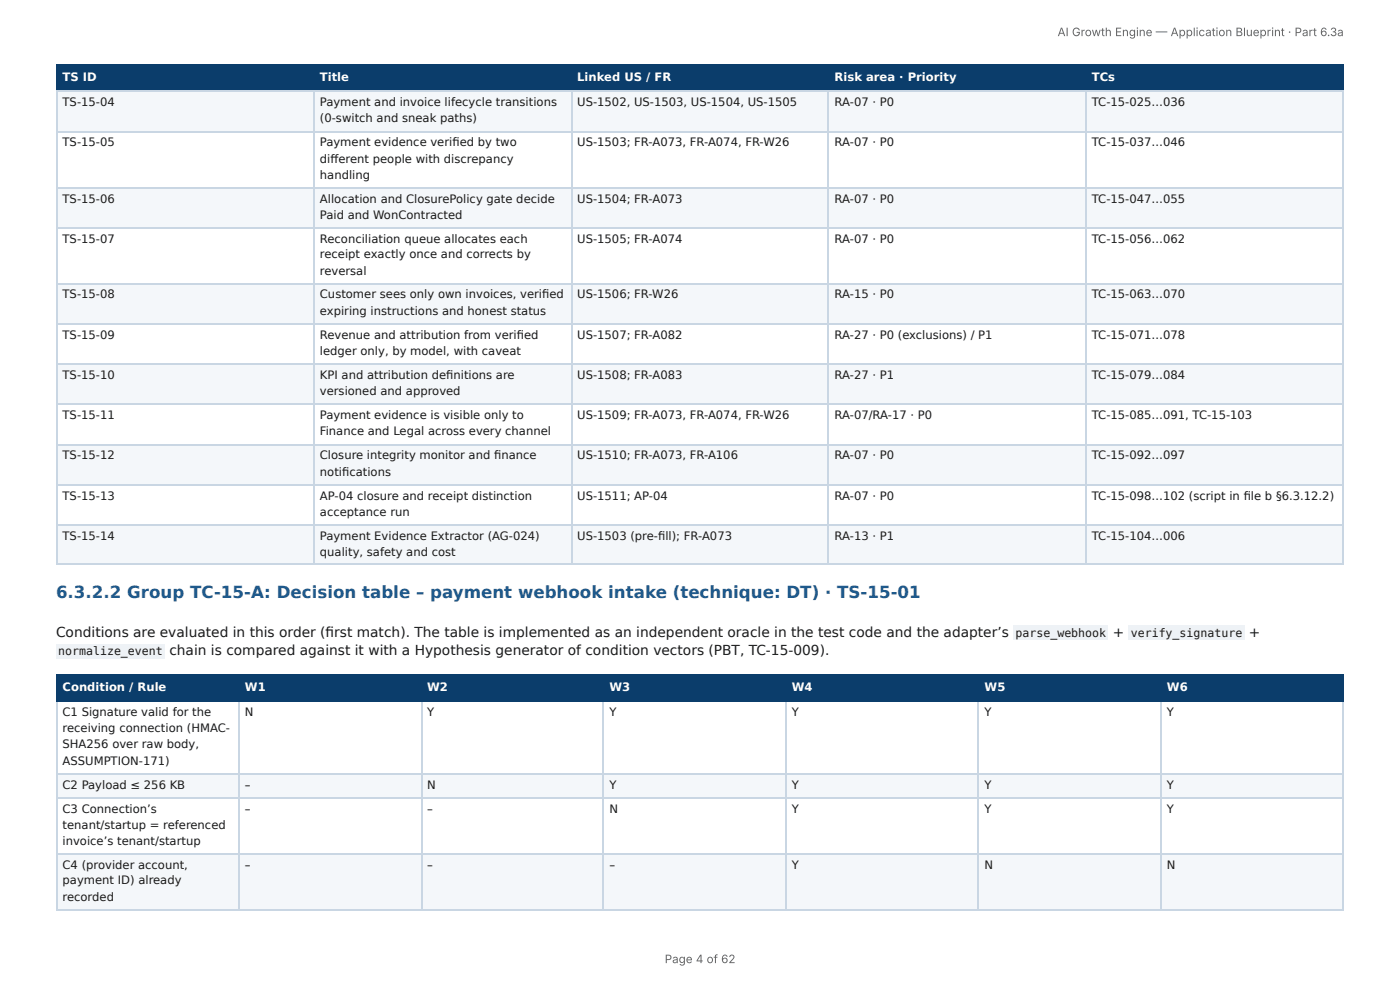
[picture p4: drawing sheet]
<svg xmlns="http://www.w3.org/2000/svg" width="297mm" height="210mm" viewBox="0 0 297 210" stroke-linecap="round" stroke-linejoin="round" font-family="sans-serif">
<defs><g id="words">
<text font-size="3.5" fill="#1f5a8c" x="11.9" y="127.1">6.3.2.2 Group TC-15-A: Decision table – payment webhook intake (technique: DT) · TS-15-01</text>
<g font-size="2.9" fill="#1a1a1a">
<text x="11.9" y="135.2">Conditions are evaluated in this order (fi rst match). The table is implemented as an independent oracle in the test code and the adapter’s</text>
<text x="236.3" y="135.2">+</text>
<text x="265.3" y="135.2">+</text>
<text x="36" y="139.1">chain is compared against it with a Hypothesis generator of condition vectors (PBT, TC-15-009).</text>
</g>
<g font-size="2.5" fill="#666">
<text x="224.6" y="7.7">AI Growth Engine — Application Blueprint · Part 6.3a</text>
<text x="141.2" y="204.5">Page 4 of 62</text>
</g>
<g font-size="2.5" fill="#fff">
<text x="13.3" y="17.2">TS ID</text>
<text x="67.9" y="17.2">Title</text>
<text x="122.6" y="17.2">Linked US / FR</text>
<text x="177.3" y="17.2">Risk area · Priority</text>
<text x="231.9" y="17.2">TCs</text>
<text x="13.3" y="146.7">Condition / Rule</text>
<text x="52" y="146.7">W1</text>
<text x="90.7" y="146.7">W2</text>
<text x="129.5" y="146.7">W3</text>
<text x="168.2" y="146.7">W4</text>
<text x="209.1" y="146.7">W5</text>
<text x="247.9" y="146.7">W6</text>
</g>
<g font-size="2.5" fill="#1a1a1a">
<text x="13.3" y="22.5">TS-15-04</text>
<text x="67.9" y="22.5">Payment and invoice lifecycle transitions</text>
<text x="122.6" y="22.5">US-1502, US-1503, US-1504, US-1505</text>
<text x="177.3" y="22.5">RA-07 · P0</text>
<text x="231.9" y="22.5">TC-15-025…036</text>
<text x="67.9" y="26">(0-switch and sneak paths)</text>
<text x="13.3" y="31.1">TS-15-05</text>
<text x="67.9" y="31.1">Payment evidence verifi ed by two</text>
<text x="67.9" y="34.5">diff erent people with discrepancy</text>
<text x="122.6" y="31.1">US-1503; FR-A073, FR-A074, FR-W26</text>
<text x="177.3" y="31.1">RA-07 · P0</text>
<text x="231.9" y="31.1">TC-15-037…046</text>
<text x="67.9" y="38">handling</text>
<text x="13.3" y="43.1">TS-15-06</text>
<text x="67.9" y="43.1">Allocation and ClosurePolicy gate decide</text>
<text x="67.9" y="46.5">Paid and WonContracted</text>
<text x="122.6" y="43.1">US-1504; FR-A073</text>
<text x="177.3" y="43.1">RA-07 · P0</text>
<text x="231.9" y="43.1">TC-15-047…055</text>
<text x="13.3" y="51.6">TS-15-07</text>
<text x="67.9" y="51.6">Reconciliation queue allocates each</text>
<text x="122.6" y="51.6">US-1505; FR-A074</text>
<text x="177.3" y="51.6">RA-07 · P0</text>
<text x="231.9" y="51.6">TC-15-056…062</text>
<text x="67.9" y="54.8">receipt exactly once and corrects by</text>
<text x="67.9" y="58.3">reversal</text>
<text x="13.3" y="63.4">TS-15-08</text>
<text x="67.9" y="63.4">Customer sees only own invoices, verifi ed</text>
<text x="122.6" y="63.4">US-1506; FR-W26</text>
<text x="177.3" y="63.4">RA-15 · P0</text>
<text x="231.9" y="63.4">TC-15-063…070</text>
<text x="13.3" y="71.9">TS-15-09</text>
<text x="67.9" y="66.8">expiring instructions and honest status</text>
<text x="67.9" y="71.9">Revenue and attribution from verifi ed</text>
<text x="122.6" y="71.9">US-1507; FR-A082</text>
<text x="177.3" y="71.9">RA-27 · P0 (exclusions) / P1</text>
<text x="231.9" y="71.9">TC-15-071…078</text>
<text x="67.9" y="75.4">ledger only, by model, with caveat</text>
<text x="13.3" y="80.5">TS-15-10</text>
<text x="67.9" y="80.5">KPI and attribution defi nitions are</text>
<text x="67.9" y="83.9">versioned and approved</text>
<text x="122.6" y="80.5">US-1508; FR-A083</text>
<text x="177.3" y="80.5">RA-27 · P1</text>
<text x="231.9" y="80.5">TC-15-079…084</text>
<text x="13.3" y="89">TS-15-11</text>
<text x="67.9" y="89">Payment evidence is visible only to</text>
<text x="122.6" y="89">US-1509; FR-A073, FR-A074, FR-W26</text>
<text x="177.3" y="89">RA-07/RA-17 · P0</text>
<text x="231.9" y="89">TC-15-085…091, TC-15-103</text>
<text x="67.9" y="92.5">Finance and Legal across every channel</text>
<text x="13.3" y="97.5">TS-15-12</text>
<text x="67.9" y="97.5">Closure integrity monitor and fi nance</text>
<text x="67.9" y="101">notifi cations</text>
<text x="122.6" y="97.5">US-1510; FR-A073, FR-A106</text>
<text x="177.3" y="97.5">RA-07 · P0</text>
<text x="231.9" y="97.5">TC-15-092…097</text>
<text x="13.3" y="106.1">TS-15-13</text>
<text x="67.9" y="106.1">AP-04 closure and receipt distinction</text>
<text x="122.6" y="106.1">US-1511; AP-04</text>
<text x="177.3" y="106.1">RA-07 · P0</text>
<text x="231.9" y="106.1">TC-15-098…102 (script in fi le b §6.3.12.2)</text>
<text x="67.9" y="109.5">acceptance run</text>
<text x="13.3" y="114.6">TS-15-14</text>
<text x="67.9" y="114.6">Payment Evidence Extractor (AG-024)</text>
<text x="67.9" y="118.1">quality, safety and cost</text>
<text x="122.6" y="114.6">US-1503 (pre-fi ll); FR-A073</text>
<text x="177.3" y="114.6">RA-13 · P1</text>
<text x="231.9" y="114.6">TC-15-104…006</text>
<text x="215.7" y="135.2">parse_webhook</text>
<text x="240.2" y="135.2">verify_signature</text>
<text x="12.4" y="139.1">normalize_event</text>
<text x="13.3" y="152">C1 Signature valid for the</text>
<text x="13.3" y="155.5">receiving connection (HMAC-</text>
<text x="52" y="152">N</text>
<text x="90.7" y="152">Y</text>
<text x="129.5" y="152">Y</text>
<text x="168.2" y="152">Y</text>
<text x="209.1" y="152">Y</text>
<text x="247.9" y="152">Y</text>
<text x="13.3" y="158.9">SHA256 over raw body,</text>
<text x="13.3" y="162.4">ASSUMPTION-171)</text>
<text x="13.3" y="167.5">C2 Payload ≤ 256 KB</text>
<text x="52" y="167.5">–</text>
<text x="90.7" y="167.5">N</text>
<text x="129.5" y="167.5">Y</text>
<text x="168.2" y="167.5">Y</text>
<text x="209.1" y="167.5">Y</text>
<text x="247.9" y="167.5">Y</text>
<text x="13.3" y="172.6">C3 Connection’s</text>
<text x="52" y="172.6">–</text>
<text x="90.7" y="172.6">–</text>
<text x="129.5" y="172.6">N</text>
<text x="168.2" y="172.6">Y</text>
<text x="209.1" y="172.6">Y</text>
<text x="247.9" y="172.6">Y</text>
<text x="13.3" y="176">tenant/startup = referenced</text>
<text x="13.3" y="179.5">invoice’s tenant/startup</text>
<text x="13.3" y="184.6">C4 (provider account,</text>
<text x="52" y="184.6">–</text>
<text x="90.7" y="184.6">–</text>
<text x="129.5" y="184.6">–</text>
<text x="168.2" y="184.6">Y</text>
<text x="209.1" y="184.6">N</text>
<text x="247.9" y="184.6">N</text>
<text x="13.3" y="187.8">payment ID) already</text>
<text x="13.3" y="191.3">recorded</text>
</g>
</g></defs>
<g fill="#0b3d6b">
<path d="M12.1 14h54.5v5.3h-54.5z"/>
<path d="M66.6 14h54.7v5.3h-54.7z"/>
<path d="M121.3 14h54.7v5.3h-54.7z"/>
<path d="M176 14h54.7v5.3h-54.7z"/>
<path d="M230.7 14h54.7v5.3h-54.7z"/>
</g>
<g fill="#f4f7fa">
<path d="M12.1 19.3h54.5v8.5h-54.5z"/>
<path d="M66.6 19.3h54.7v8.5h-54.7z"/>
<path d="M121.3 19.3h54.7v8.5h-54.7z"/>
<path d="M176 19.3h54.7v8.5h-54.7z"/>
<path d="M230.7 19.3h54.7v8.5h-54.7z"/>
<path d="M12.1 39.8h54.5v8.6h-54.5z"/>
<path d="M66.6 39.8h54.7v8.6h-54.7z"/>
<path d="M121.3 39.8h54.7v8.6h-54.7z"/>
<path d="M176 39.8h54.7v8.6h-54.7z"/>
<path d="M230.7 39.8h54.7v8.6h-54.7z"/>
<path d="M12.1 60.4h54.5v8.5h-54.5z"/>
<path d="M66.6 60.4h54.7v8.5h-54.7z"/>
<path d="M121.3 60.4h54.7v8.5h-54.7z"/>
<path d="M176 60.4h54.7v8.5h-54.7z"/>
<path d="M230.7 60.4h54.7v8.5h-54.7z"/>
<path d="M12.1 77.5h54.5v8.3h-54.5z"/>
<path d="M66.6 77.5h54.7v8.3h-54.7z"/>
<path d="M121.3 77.5h54.7v8.3h-54.7z"/>
<path d="M176 77.5h54.7v8.3h-54.7z"/>
<path d="M230.7 77.5h54.7v8.3h-54.7z"/>
<path d="M12.1 94.3h54.5v8.6h-54.5z"/>
<path d="M66.6 94.3h54.7v8.6h-54.7z"/>
<path d="M121.3 94.3h54.7v8.6h-54.7z"/>
<path d="M176 94.3h54.7v8.6h-54.7z"/>
<path d="M230.7 94.3h54.7v8.6h-54.7z"/>
<path d="M12.1 111.4h54.5v8.5h-54.5z"/>
<path d="M66.6 111.4h54.7v8.5h-54.7z"/>
<path d="M121.3 111.4h54.7v8.5h-54.7z"/>
<path d="M176 111.4h54.7v8.5h-54.7z"/>
<path d="M230.7 111.4h54.7v8.5h-54.7z"/>
</g>
<path d="M11.9 13.9h273.5M11.9 19.4h273.5M12 13.8v5.7M66.7 13.8v5.7M121.4 13.8v5.7M175.9 13.8v5.7M230.6 13.8v5.7" fill="none" stroke="#0b3d6b" stroke-width=".23"/>
<path d="M285.3 13.8v5.7" fill="none" stroke="#0b3d6b" stroke-width=".21"/>
<g fill="none" stroke="#c9d6e3" stroke-width=".23">
<path d="M11.9 19.4h273.5M12 19.5v100.4M66.7 19.5v100.4M121.4 19.5v100.4M175.9 19.5v100.4M230.6 19.5v100.4M11.9 28h273.5M11.9 40h273.5M11.9 48.5h273.5M11.9 60.3h273.5M11.9 68.8h273.5M11.9 77.3h273.5"/>
<path d="M11.9 85.9h273.5M11.9 94.4h273.5M11.9 103h273.5M11.9 111.5h273.5M11.9 119.8h273.5"/>
</g>
<path d="M285.3 19.5v100.4" fill="none" stroke="#c9d6e3" stroke-width=".21"/>
<g fill="#0b3d6b">
<path d="M12.1 143.5h38.6v5.5h-38.6z"/>
<path d="M50.7 143.5h38.8v5.5h-38.8z"/>
<path d="M89.5 143.5h38.7v5.5h-38.7z"/>
<path d="M128.2 143.5h38.8v5.5h-38.8z"/>
<path d="M167 143.5h40.9v5.5h-40.9z"/>
<path d="M207.9 143.5h38.7v5.5h-38.7z"/>
<path d="M246.6 143.5h38.8v5.5h-38.8z"/>
</g>
<g fill="#f4f7fa">
<path d="M12.1 164.2h38.6v5.1h-38.6z"/>
<path d="M50.7 164.2h38.8v5.1h-38.8z"/>
<path d="M89.5 164.2h38.7v5.1h-38.7z"/>
<path d="M128.2 164.2h38.8v5.1h-38.8z"/>
<path d="M167 164.2h40.9v5.1h-40.9z"/>
<path d="M207.9 164.2h38.7v5.1h-38.7z"/>
<path d="M246.6 164.2h38.8v5.1h-38.8z"/>
<path d="M12.1 181.3h38.6v12h-38.6z"/>
<path d="M50.7 181.3h38.8v12h-38.8z"/>
<path d="M89.5 181.3h38.7v12h-38.7z"/>
<path d="M128.2 181.3h38.8v12h-38.8z"/>
<path d="M167 181.3h40.9v12h-40.9z"/>
<path d="M207.9 181.3h38.7v12h-38.7z"/>
<path d="M246.6 181.3h38.8v12h-38.8z"/>
</g>
<path d="M11.9 143.4h273.5M11.9 148.9h273.5M12 143.2v5.8M50.8 143.2v5.8M89.6 143.2v5.8M128.1 143.2v5.8M166.9 143.2v5.8M207.8 143.2v5.8M246.5 143.2v5.8" fill="none" stroke="#0b3d6b" stroke-width=".23"/>
<path d="M285.3 143.2v5.8" fill="none" stroke="#0b3d6b" stroke-width=".21"/>
<path d="M12 149v44.3M50.8 149v44.3M89.6 149v44.3M128.1 149v44.3M166.9 149v44.3M207.8 149v44.3M246.5 149v44.3M11.9 164.4h273.5M11.9 169.4h273.5M11.9 181.4h273.5M11.9 193.2h273.5" fill="none" stroke="#c9d6e3" stroke-width=".23"/>
<path d="M285.3 149v44.3" fill="none" stroke="#c9d6e3" stroke-width=".21"/>
<g fill="#eef2f6">
<path d="M215.3 132.9h20v3h-20z"/>
<path d="M239.7 132.9h24.7v3h-24.7z"/>
<path d="M11.9 136.8h23.1v3h-23.1z"/>
</g>
<use href="#words"/>
</svg>
